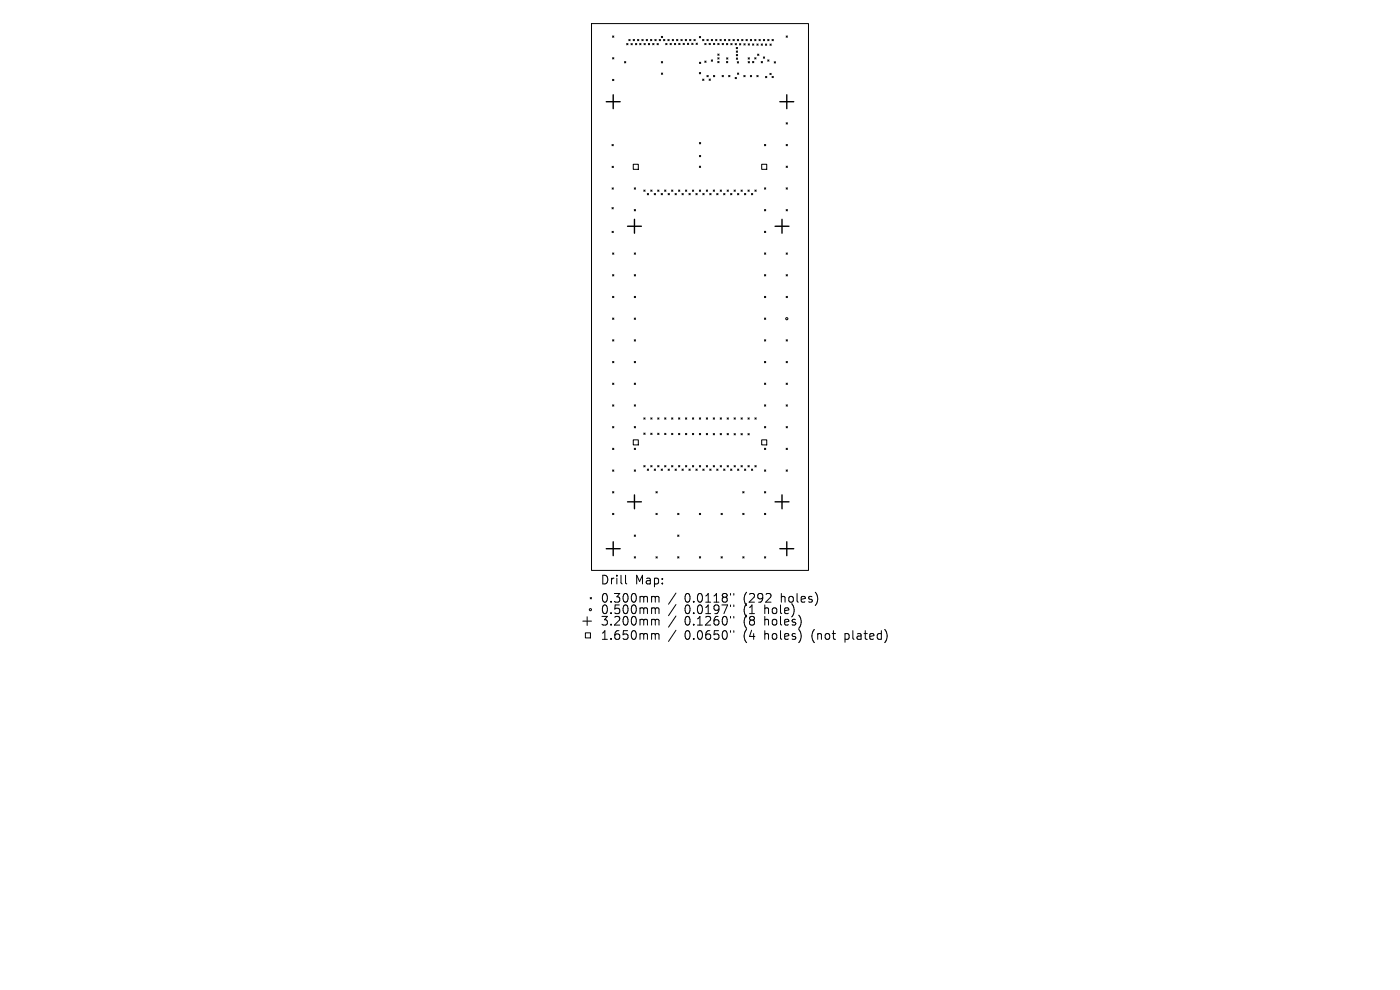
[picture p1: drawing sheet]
<svg xmlns="http://www.w3.org/2000/svg" width="297mm" height="210mm" viewBox="0 0 297 210" stroke-linecap="round" stroke-linejoin="round" font-family="sans-serif">
<defs><g id="words">
<g font-size="2.6">
<text x="127.3" y="124.2">Drill</text>
<text x="134.7" y="124.2">Map:</text>
<text x="127.3" y="128.1">0.300mm</text>
<text x="127.3" y="130.5">0.500mm</text>
<text x="145.2" y="128.1">0.0118&quot;</text>
<text x="145.2" y="130.5">0.0197&quot;</text>
<text x="157.9" y="128.1">(292</text>
<text x="157.9" y="130.5">(1</text>
<text x="162.4" y="130.5">hole)</text>
<text x="165.9" y="128.1">holes)</text>
<text x="127.3" y="133">3.200mm</text>
<text x="127.3" y="136">1.650mm</text>
<text x="145.2" y="133">0.1260&quot;</text>
<text x="145.2" y="136">0.0650&quot;</text>
<text x="157.9" y="133">(8</text>
<text x="157.9" y="136">(4</text>
<text x="162.4" y="133">holes)</text>
<text x="162.4" y="136">holes)</text>
<text x="172.6" y="136">(not</text>
<text x="179.8" y="136">plated)</text>
</g>
</g></defs>
<g fill="none" stroke="#000" stroke-width=".21">
<path d="M125.5 5h46v116h-46zM130 7.6l.2 .3M130 12.2l.2 .3M130 16.8l.2 .3M130.2 7.6l-.2 .3M130.2 12.2l-.2 .3M130.2 16.8l-.2 .3M132.5 13.1l.3 .2M132.8 13.1l-.3 .2M132.9 9.2l.3 .3M133.2 9.2l-.3 .3M133.4 8.4l.3 .2"/>
<path d="M133.7 8.4l-.3 .2M133.9 9.2l.2 .3M134.1 9.2l-.2 .3M134.3 8.4l.3 .2M134.6 8.4l-.3 .2M134.8 9.2l.3 .3M135.1 9.2l-.3 .3M135.2 8.4l.3 .2M135.5 8.4l-.3 .2M135.7 9.2l.3 .3M136 9.2l-.3 .3M136.2 8.4l.2 .2"/>
<path d="M136.4 8.4l-.2 .2M136.6 9.2l.3 .3M136.9 9.2l-.3 .3M137.1 8.4l.3 .2M137.4 8.4l-.3 .2M137.5 9.2l.3 .3M137.8 9.2l-.3 .3M138 8.4l.3 .2M138.3 8.4l-.3 .2M138.5 9.2l.2 .3M138.7 9.2l-.2 .3M138.9 8.4l.3 .2"/>
<path d="M139.2 8.4l-.3 .2M139.4 9.2l.3 .3M139.7 9.2l-.3 .3M139.8 8.4l.3 .2M140.1 8.4l-.3 .2M140.3 7.7l.3 .3M140.3 13.1l.3 .2M140.3 15.5l.3 .3M140.6 7.7l-.3 .3M140.6 13.1l-.3 .2M140.6 15.5l-.3 .3M140.8 8.4l.2 .2"/>
<path d="M141 8.4l-.2 .2M141.2 9.2l.3 .3M141.5 9.2l-.3 .3M141.7 8.4l.3 .2M142 8.4l-.3 .2M142.1 9.2l.3 .3M142.4 9.2l-.3 .3M142.6 8.4l.3 .2M142.9 8.4l-.3 .2M143.1 9.2l.2 .3M143.3 9.2l-.2 .3M143.5 8.4l.3 .2"/>
<path d="M143.8 8.4l-.3 .2M144 9.2l.3 .3M144.3 9.2l-.3 .3M144.5 8.4l.2 .2M144.7 8.4l-.2 .2M144.9 9.2l.3 .3M145.2 9.2l-.3 .3M145.4 8.4l.2 .2M145.6 8.4l-.2 .2M145.8 9.2l.3 .3M146.1 9.2l-.3 .3M146.3 8.4l.3 .2"/>
<path d="M146.6 8.4l-.3 .2M146.8 9.2l.2 .2M147 9.2l-.2 .2M147.2 8.4l.3 .2M147.5 8.4l-.3 .2M147.7 9.2l.2 .2M147.9 9.2l-.2 .2M148.4 15.4l.2 .3M148.4 7.7l.2 .3M148.4 13.2l.3 .3M148.6 7.7l-.2 .3M148.6 15.4l-.2 .3"/>
<path d="M148.7 13.2l-.3 .3M149.1 8.4l.2 .2M149.1 16.8l.2 .3M149.3 8.4l-.2 .2M149.3 16.8l-.2 .3M149.5 9.2l.3 .3M149.5 12.9l.3 .3M149.8 9.2l-.3 .3M149.8 12.9l-.3 .3M150 8.4l.3 .2M150 16l.3 .3M150.3 8.4l-.3 .2"/>
<path d="M150.3 16l-.3 .3M150.4 9.2l.3 .3M150.4 16.8l.3 .2M150.7 9.2l-.3 .3M150.7 16.8l-.3 .2M150.9 8.4l.3 .2M150.9 12.7l.3 .3M151.2 8.4l-.3 .2M151.2 12.7l-.3 .3M151.4 9.2l.2 .3M151.4 16l.2 .3M151.6 9.2l-.2 .3"/>
<path d="M151.6 16l-.2 .3M151.8 8.4l.3 .2M152.1 8.4l-.3 .2M152.3 9.2l.3 .3M152.3 11.5l.3 .2M152.3 12.2l.3 .3M152.3 13l.3 .3M152.6 11.5l-.3 .2M152.6 9.2l-.3 .3M152.6 12.2l-.3 .3M152.6 13l-.3 .3M152.7 8.4l.3 .2"/>
<path d="M153 8.4l-.3 .2M153.2 16l.3 .3M153.2 9.2l.3 .3M153.5 16l-.3 .3M153.5 9.2l-.3 .3M153.7 8.4l.2 .2M153.9 8.4l-.2 .2M154.1 9.2l.3 .3M154.1 13l.3 .3M154.1 12.3l.3 .2M154.4 13l-.3 .3M154.4 9.2l-.3 .3"/>
<path d="M154.4 12.3l-.3 .2M154.6 16l.3 .3M154.6 8.4l.3 .2M154.9 8.4l-.3 .2M154.9 16l-.3 .3M155 9.2l.3 .3M155.3 9.2l-.3 .3M155.5 8.4l.3 .2M155.8 8.4l-.3 .2M156 9.2l.2 .3M156 16.4l.2 .3M156.2 10.1l.3 .2"/>
<path d="M156.2 10.8l.3 .3M156.2 11.6l.3 .2M156.2 12.3l.3 .3M156.2 9.2l-.2 .3M156.2 16.4l-.2 .3M156.4 13.1l.3 .3M156.4 8.4l.3 .2M156.4 15.5l.3 .3M156.5 10.1l-.3 .2M156.5 10.8l-.3 .3M156.5 11.6l-.3 .2M156.5 12.3l-.3 .3"/>
<path d="M156.7 13.1l-.3 .3M156.7 8.4l-.3 .2M156.7 15.5l-.3 .3M156.9 9.3l.3 .2M157.2 9.3l-.3 .2M157.3 8.4l.3 .2M157.6 8.4l-.3 .2M157.8 16l.3 .3M157.8 9.3l.3 .3M158.1 16l-.3 .3M158.1 9.3l-.3 .3M158.3 8.4l.2 .2"/>
<path d="M158.5 8.4l-.2 .2M158.7 12.3l.3 .2M158.7 9.3l.3 .3M158.7 13.1l.3 .2M159 12.3l-.3 .2M159 9.3l-.3 .3M159 13.1l-.3 .2M159.2 8.4l.3 .2M159.2 16l.3 .3M159.5 8.4l-.3 .2M159.5 16l-.3 .3M159.6 9.3l.3 .3"/>
<path d="M159.6 13l.3 .3M159.9 9.3l-.3 .3M159.9 13l-.3 .3M160.1 8.4l.3 .2M160.1 12.2l.3 .3M160.4 8.4l-.3 .2M160.4 12.2l-.3 .3M160.6 9.3l.2 .3M160.6 16l.2 .3M160.7 11.5l.3 .3M160.8 9.3l-.2 .3M160.8 16l-.2 .3"/>
<path d="M161 11.5l-.3 .3M161 8.4l.3 .2M161.3 8.4l-.3 .2M161.5 9.3l.3 .3M161.5 13.1l.3 .2M161.8 9.3l-.3 .3M161.8 13.1l-.3 .2M161.9 12.1l.3 .3M161.9 8.4l.3 .2M162.2 8.4l-.3 .2M162.2 12.1l-.3 .3M162.4 9.3l.3 .3"/>
<path d="M162.4 16.2l.3 .3M162.7 9.3l-.3 .3M162.7 16.2l-.3 .3M162.9 8.4l.2 .2M162.9 12.7l.2 .3M163.1 8.4l-.2 .2M163.1 12.7l-.2 .3M163.3 15.6l.3 .2M163.3 9.3l.3 .3M163.6 15.6l-.3 .2M163.6 9.3l-.3 .3M163.8 8.4l.3 .2"/>
<path d="M163.8 16.2l.3 .3M164.1 8.4l-.3 .2M164.1 16.2l-.3 .3M164.2 13.1l.3 .3M164.5 13.1l-.3 .3M166.8 7.6l.3 .3M167.1 7.6l-.3 .3M129.8 30.6l.3 .3M129.8 35.3l.3 .3M129.8 39.8l.3 .3M130.1 30.6l-.3 .3M130.1 35.3l-.3 .3"/>
<path d="M130.1 39.8l-.3 .3M134.3 34.8h1.1v1.1h-1.1zM134.6 39.8l.2 .3M134.8 39.8l-.2 .3M148.4 35.2l.2 .3M148.4 30.2l.2 .3M148.4 33l.2 .2M148.6 35.2l-.2 .3M148.6 30.2l-.2 .3M148.6 33l-.2 .2M161.6 34.8h1.1v1.1h-1.1zM162.2 30.6l.2 .3"/>
<path d="M162.2 39.8l.2 .3M162.4 30.6l-.2 .3M162.4 39.8l-.2 .3M166.8 35.2l.3 .3M166.8 26l.3 .3M166.8 30.6l.3 .3M166.8 39.8l.3 .3M167.1 26l-.3 .3M167.1 30.6l-.3 .3M167.1 35.2l-.3 .3M167.1 39.8l-.3 .3M129.8 44l.3 .3"/>
<path d="M129.8 49.1l.3 .2M130 53.7l.2 .2M130 58.3l.2 .2M130.1 44l-.3 .3M130.1 49.1l-.3 .2M130.2 53.7l-.2 .2M130.2 58.3l-.2 .2M134.6 58.3l.2 .2M134.6 44.5l.2 .2M134.6 53.7l.2 .2M134.8 53.7l-.2 .2M134.8 58.3l-.2 .2"/>
<path d="M134.8 44.5l-.2 .2M136.6 40.3l.3 .3M136.9 40.3l-.3 .3M137.3 41l.3 .3M137.6 41l-.3 .3M138.1 40.3l.2 .3M138.3 40.3l-.2 .3M138.8 41l.3 .3M139.1 41l-.3 .3M139.5 40.3l.3 .3M139.8 40.3l-.3 .3M140.3 41l.2 .3"/>
<path d="M140.5 41l-.2 .3M141 40.3l.3 .3M141.3 40.3l-.3 .3M141.7 41l.3 .3M142 41l-.3 .3M142.5 40.3l.2 .3M142.7 40.3l-.2 .3M143.2 41l.3 .3M143.5 41l-.3 .3M143.9 40.3l.3 .3M144.2 40.3l-.3 .3M144.7 41l.3 .3"/>
<path d="M145 41l-.3 .3M145.4 40.3l.3 .3M145.7 40.3l-.3 .3M146.2 41l.2 .3M146.4 41l-.2 .3M146.9 40.3l.3 .3M147.2 40.3l-.3 .3M147.6 41l.3 .3M147.9 41l-.3 .3M148.4 40.3l.2 .3M148.6 40.3l-.2 .3M149.1 41l.3 .3"/>
<path d="M149.4 41l-.3 .3M149.8 40.3l.3 .3M150.1 40.3l-.3 .3M150.6 41l.2 .3M150.8 41l-.2 .3M151.3 40.3l.3 .3M151.6 40.3l-.3 .3M152 41l.3 .3M152.3 41l-.3 .3M152.8 40.3l.3 .3M153.1 40.3l-.3 .3M153.5 41l.3 .3"/>
<path d="M153.8 41l-.3 .3M154.3 40.3l.2 .3M154.5 40.3l-.2 .3M155 41l.3 .3M155.3 41l-.3 .3M155.7 40.3l.3 .3M156 40.3l-.3 .3M156.5 41l.2 .3M156.7 41l-.2 .3M157.2 40.3l.3 .3M157.5 40.3l-.3 .3M157.9 41l.3 .3"/>
<path d="M158.2 41l-.3 .3M158.7 40.3l.2 .3M158.9 40.3l-.2 .3M159.4 41l.3 .3M159.7 41l-.3 .3M160.1 40.3l.3 .3M160.4 40.3l-.3 .3M162.2 44.5l.2 .2M162.2 49.1l.2 .2M162.2 53.7l.2 .2M162.2 58.3l.2 .2M162.4 44.5l-.2 .2"/>
<path d="M162.4 49.1l-.2 .2M162.4 58.3l-.2 .2M162.4 53.7l-.2 .2M166.8 44.5l.3 .2M166.8 53.7l.3 .2M166.8 58.3l.3 .2M167.1 44.5l-.3 .2M167.1 53.7l-.3 .2M167.1 58.3l-.3 .2M130 62.9l.2 .2M130 67.5l.2 .2M130 72.1l.2 .2"/>
<path d="M130 76.7l.2 .2M130.2 62.9l-.2 .2M130.2 67.5l-.2 .2M130.2 72.1l-.2 .2M130.2 76.7l-.2 .2M134.6 62.9l.2 .2M134.6 67.5l.2 .2M134.6 72.1l.2 .2M134.6 76.7l.2 .2M134.8 62.9l-.2 .2M134.8 67.5l-.2 .2M134.8 72.1l-.2 .2"/>
<path d="M134.8 76.7l-.2 .2M162.2 67.5l.2 .2M162.2 72.1l.2 .2M162.2 62.9l.2 .2M162.2 76.7l.2 .2M162.4 62.9l-.2 .2M162.4 72.1l-.2 .2M162.4 76.7l-.2 .2M162.4 67.5l-.2 .2M166.8 72.1l.3 .2M166.8 76.7l.3 .2M166.8 62.9l.3 .2"/>
<path d="M167.1 72.1l-.3 .2M167.1 76.7l-.3 .2M167.1 62.9l-.3 .2M130 81.3l.2 .3M130 85.9l.2 .3M130 90.5l.2 .3M130 95.1l.2 .3M130 99.7l.2 .3M130.2 81.3l-.2 .3M130.2 85.9l-.2 .3M130.2 90.5l-.2 .3M130.2 95.1l-.2 .3"/>
<path d="M130.2 99.7l-.2 .3M134.3 93.3h1.1v1.1h-1.1zM134.6 81.3l.2 .3M134.6 85.9l.2 .3M134.6 95.1l.2 .3M134.6 90.5l.2 .3M134.6 99.7l.2 .3M134.8 81.3l-.2 .3M134.8 85.9l-.2 .3M134.8 90.5l-.2 .3M134.8 95.1l-.2 .3M134.8 99.7l-.2 .3"/>
<path d="M136.6 88.6l.3 .3M136.6 91.9l.3 .2M136.6 98.8l.3 .2M136.9 88.6l-.3 .3M136.9 91.9l-.3 .2M136.9 98.8l-.3 .2M137.3 99.5l.3 .3M137.6 99.5l-.3 .3M138.1 88.6l.2 .3M138.1 91.9l.2 .3M138.1 98.8l.2 .2M138.3 98.8l-.2 .2"/>
<path d="M138.3 88.6l-.2 .3M138.3 91.9l-.2 .3M138.8 99.5l.3 .3M139.1 99.5l-.3 .3M139.5 88.6l.3 .3M139.5 91.9l.3 .3M139.5 98.8l.3 .2M139.8 98.8l-.3 .2M139.8 88.6l-.3 .3M139.8 91.9l-.3 .3M140.3 99.5l.2 .3M140.5 99.5l-.2 .3"/>
<path d="M141 88.6l.3 .3M141 91.9l.3 .3M141 98.8l.3 .2M141.3 88.6l-.3 .3M141.3 98.8l-.3 .2M141.3 91.9l-.3 .3M141.7 99.5l.3 .3M142 99.5l-.3 .3M142.5 88.6l.2 .3M142.5 91.9l.2 .3M142.5 98.8l.2 .2M142.7 98.8l-.2 .2"/>
<path d="M142.7 88.6l-.2 .3M142.7 91.9l-.2 .3M143.2 99.5l.3 .3M143.5 99.5l-.3 .3M143.9 88.6l.3 .3M143.9 91.9l.3 .3M143.9 98.8l.3 .2M144.2 98.8l-.3 .2M144.2 88.6l-.3 .3M144.2 91.9l-.3 .3M144.7 99.5l.3 .3M145 99.5l-.3 .3"/>
<path d="M145.4 88.6l.3 .3M145.4 91.9l.3 .3M145.4 98.8l.3 .2M145.7 98.8l-.3 .2M145.7 88.6l-.3 .3M145.7 91.9l-.3 .3M146.2 99.5l.2 .3M146.4 99.5l-.2 .3M146.9 88.6l.3 .3M146.9 91.9l.3 .3M146.9 98.8l.3 .2M147.2 91.9l-.3 .3"/>
<path d="M147.2 98.8l-.3 .2M147.2 88.6l-.3 .3M147.6 99.5l.3 .3M147.9 99.5l-.3 .3M148.4 88.6l.2 .3M148.4 91.9l.2 .3M148.4 98.8l.2 .2M148.6 98.8l-.2 .2M148.6 88.6l-.2 .3M148.6 91.9l-.2 .3M149.1 99.5l.3 .3M149.4 99.5l-.3 .3"/>
<path d="M149.8 88.6l.3 .3M149.8 91.9l.3 .3M149.8 98.8l.3 .2M150.1 98.8l-.3 .2M150.1 88.6l-.3 .3M150.1 91.9l-.3 .3M150.6 99.5l.2 .3M150.8 99.5l-.2 .3M151.3 88.6l.3 .3M151.3 92l.3 .2M151.3 98.8l.3 .2M151.6 98.8l-.3 .2"/>
<path d="M151.6 88.6l-.3 .3M151.6 92l-.3 .2M152 99.5l.3 .3M152.3 99.5l-.3 .3M152.8 88.6l.3 .3M152.8 92l.3 .2M152.8 98.8l.3 .2M153.1 98.8l-.3 .2M153.1 88.6l-.3 .3M153.1 92l-.3 .2M153.5 99.5l.3 .3M153.8 99.5l-.3 .3"/>
<path d="M154.3 88.6l.2 .3M154.3 92l.2 .2M154.3 98.8l.2 .2M154.5 98.8l-.2 .2M154.5 88.6l-.2 .3M154.5 92l-.2 .2M155 99.5l.3 .3M155.3 99.5l-.3 .3M155.7 92l.3 .3M155.7 88.6l.3 .3M155.7 98.8l.3 .2M156 98.8l-.3 .2"/>
<path d="M156 92l-.3 .3M156 88.6l-.3 .3M156.5 99.5l.2 .3M156.7 99.5l-.2 .3M157.2 88.6l.3 .3M157.2 92l.3 .2M157.2 98.8l.3 .2M157.5 98.8l-.3 .2M157.5 88.6l-.3 .3M157.5 92l-.3 .2M157.9 99.5l.3 .3M158.2 99.5l-.3 .3"/>
<path d="M158.7 88.6l.2 .3M158.7 92l.2 .2M158.7 98.8l.2 .2M158.9 98.8l-.2 .2M158.9 88.6l-.2 .3M158.9 92l-.2 .2M159.4 99.5l.3 .3M159.7 99.5l-.3 .3M160.1 88.6l.3 .3M160.1 98.8l.3 .2M160.4 98.8l-.3 .2M160.4 88.6l-.3 .3"/>
<path d="M161.6 93.3h1.1v1.1h-1.1zM162.2 81.3l.2 .3M162.2 95.1l.2 .3M162.2 85.9l.2 .3M162.2 90.5l.2 .3M162.2 99.7l.2 .3M162.4 85.9l-.2 .3M162.4 90.5l-.2 .3M162.4 81.3l-.2 .3M162.4 95.1l-.2 .3M162.4 99.7l-.2 .3M166.8 85.9l.3 .3"/>
<path d="M166.8 81.3l.3 .3M166.8 95.1l.3 .3M166.8 90.5l.3 .3M166.8 99.7l.3 .3M167.1 81.3l-.3 .3M167.1 85.9l-.3 .3M167.1 90.5l-.3 .3M167.1 95.1l-.3 .3M167.1 99.7l-.3 .3M130 104.3l.2 .3M130 108.9l.2 .3M130.2 104.3l-.2 .3"/>
<path d="M130.2 108.9l-.2 .3M134.6 113.5l.2 .3M134.6 118.1l.2 .3M134.8 113.5l-.2 .3M134.8 118.1l-.2 .3M139.2 108.9l.2 .3M139.2 118.1l.2 .3M139.2 104.3l.2 .3M139.4 108.9l-.2 .3M139.4 104.3l-.2 .3M139.4 118.1l-.2 .3M143.8 113.5l.2 .3"/>
<path d="M143.8 108.9l.2 .3M143.8 118.1l.2 .3M144 108.9l-.2 .3M144 113.5l-.2 .3M144 118.1l-.2 .3M148.4 118.1l.2 .3M148.4 108.9l.2 .3M148.6 108.9l-.2 .3M148.6 118.1l-.2 .3M153 108.9l.2 .3M153 118.1l.2 .3M153.2 108.9l-.2 .3"/>
<path d="M153.2 118.1l-.2 .3M157.6 118.1l.2 .3M157.6 104.3l.2 .3M157.6 108.9l.2 .3M157.8 104.3l-.2 .3M157.8 108.9l-.2 .3M157.8 118.1l-.2 .3M162.2 104.3l.2 .3M162.2 108.9l.2 .3M162.2 118.1l.2 .3M162.4 104.3l-.2 .3M162.4 108.9l-.2 .3"/>
<path d="M162.4 118.1l-.2 .3M123.6 131.8h1.9M124.2 134.2h1.1v1.1h-1.1zM124.6 130.8v1.9M125.2 126.8l.3 .2M125.5 126.8l-.3 .2M132.7 122v1.6l.3 .3M138.5 126.5l.4 .1 .1 .2M138.5 128.9h.3l.2 .3M138.5 131.4l.4 .1 .1 .1M138.5 134.4h.3l.2 .3M139 126.8l.3-.3 .4 .1 .1 1.1"/>
<path d="M139 126.8v.9M139 129.2v1M139 131.6v1M139 134.7v.9M139 129.2l.3-.3 .4 .1 .1 1.2M139 131.6l.3-.2 .4 .1 .1 1.1M139 134.7l.3-.3 .4 .1 .1 1.1M143.4 125.8l-1.6 2.4M143.4 128.2l-1.6 2.4M143.4 130.7l-1.6 2.3M143.4 133.7l-1.6 2.4M155 125.9v.3"/>
<path d="M155 128.3v.4M155 130.8v.3M155 133.8v.3M155.7 125.9v.3M155.7 128.3v.4M155.7 130.8v.3M155.7 133.8v.3"/>
<circle cx="166.9" cy="67.6" r=".23"/>
<circle cx="125.3" cy="129.3" r=".23"/>
</g>
<g fill="none" stroke="#000" stroke-width=".29">
<path d="M128.6 21.6h3M130.1 20.1v2.9M165.4 21.6h3M166.9 20.1v2.9M133.1 48h3M134.6 46.5v3M164.4 48h3M165.9 46.5v3M128.6 116.4h3M130.1 114.9v3M133.1 106.5h3M134.6 105v2.9"/>
<path d="M164.4 106.5h3M165.4 116.4h3M165.9 105v2.9M166.9 114.9v3"/>
</g>
<use href="#words"/>
</svg>
